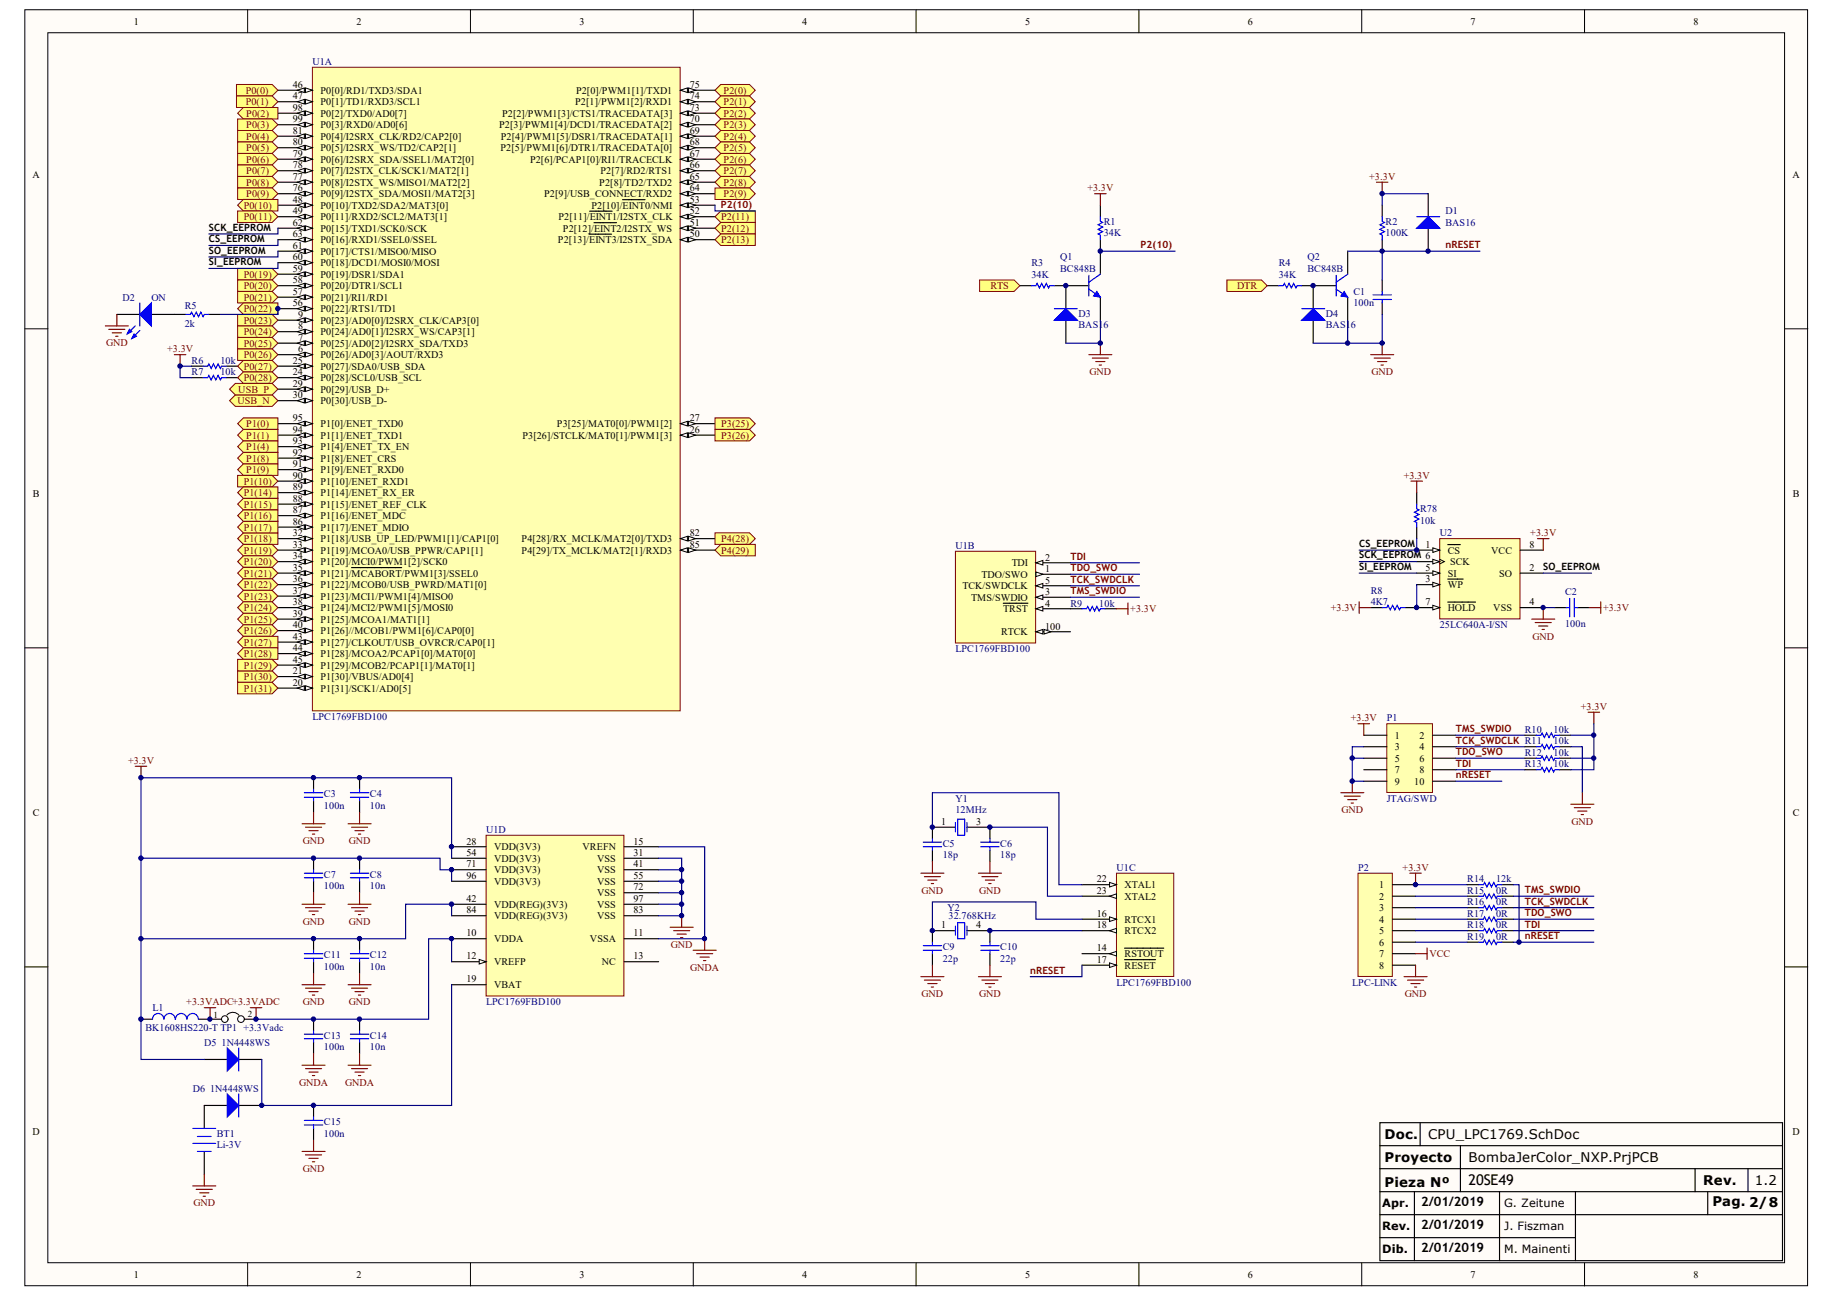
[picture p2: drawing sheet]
<svg xmlns="http://www.w3.org/2000/svg" width="297mm" height="210mm" viewBox="0 0 297 210" stroke-linecap="round" stroke-linejoin="round" font-family="sans-serif">
<defs><g id="words">
<text font-size="2.4" x="237.3" y="191.5">20SE49</text>
<g font-size="2.2">
<text x="223.7" y="184.1">Doc.</text>
<text x="230.8" y="184.1">CPU_LPC1769.SchDoc</text>
<text x="223.7" y="187.8">Proyecto</text>
<text x="223.7" y="191.7">Pieza Nº</text>
<text x="237.3" y="187.8">BombaJerColor_NXP.PrjPCB</text>
<text x="275.2" y="191.5">Rev.</text>
<text x="283.6" y="191.5">1.2</text>
<text x="276.7" y="194.9">Pag. 2/8</text>
</g>
<g font-size="2.1">
<text x="229.7" y="194.9">2/01/2019</text>
<text x="229.7" y="202.3">2/01/2019</text>
<text x="229.7" y="198.6">2/01/2019</text>
</g>
<g font-size="1.8">
<text x="223.4" y="195">Apr.</text>
<text x="243.1" y="195">G. Zeitune</text>
<text x="223.4" y="198.7">Rev.</text>
<text x="223.4" y="202.4">Dib.</text>
<text x="243.1" y="198.7">J. Fiszman</text>
<text x="243.1" y="202.4">M. Mainenti</text>
</g>
<g font-size="1.6">
<text x="21.6" y="4">1</text>
<text x="57.6" y="4">2</text>
<text x="93.6" y="4">3</text>
<text x="129.6" y="4">4</text>
<text x="165.7" y="4">5</text>
<text x="201.7" y="4">6</text>
<text x="237.7" y="4">7</text>
<text x="273.7" y="4">8</text>
<text x="47.3" y="14.2">46</text>
<text x="47.3" y="16.1">47</text>
<text x="47.3" y="17.9">98</text>
<text x="51.8" y="15.1">P0[0]/RD1/TXD3/SDA1</text>
<text x="51.8" y="17">P0[1]/TD1/RXD3/SCL1</text>
<text x="93" y="17">P2[1]/PWM1[2]/RXD1</text>
<text x="93.1" y="15.1">P2[0]/PWM1[1]/TXD1</text>
<text x="111.5" y="14.2">75</text>
<text x="111.5" y="16.1">74</text>
<text x="111.5" y="17.9">73</text>
<text x="47.3" y="19.8">99</text>
<text x="47.3" y="21.6">81</text>
<text x="47.3" y="23.5">80</text>
<text x="51.8" y="18.9">P0[2]/TXD0/AD0[7]</text>
<text x="51.8" y="20.7">P0[3]/RXD0/AD0[6]</text>
<text x="51.8" y="22.6">P0[4]/I2SRX_CLK/RD2/CAP2[0]</text>
<text x="80.7" y="20.7">P2[3]/PWM1[4]/DCD1/TRACEDATA[2]</text>
<text x="80.9" y="22.6">P2[4]/PWM1[5]/DSR1/TRACEDATA[1]</text>
<text x="81.1" y="18.9">P2[2]/PWM1[3]/CTS1/TRACEDATA[3]</text>
<text x="111.5" y="19.8">70</text>
<text x="111.5" y="21.6">69</text>
<text x="111.5" y="23.5">68</text>
<text x="5.3" y="28.8">A</text>
<text x="47.3" y="25.4">79</text>
<text x="47.3" y="27.2">78</text>
<text x="47.3" y="29.1">77</text>
<text x="51.8" y="24.4">P0[5]/I2SRX_WS/TD2/CAP2[1]</text>
<text x="51.8" y="26.3">P0[6]/I2SRX_SDA/SSEL1/MAT2[0]</text>
<text x="51.8" y="28.2">P0[7]/I2STX_CLK/SCK1/MAT2[1]</text>
<text x="80.9" y="24.4">P2[5]/PWM1[6]/DTR1/TRACEDATA[0]</text>
<text x="85.7" y="26.3">P2[6]/PCAP1[0]/RI1/TRACECLK</text>
<text x="97.1" y="28.2">P2[7]/RD2/RTS1</text>
<text x="111.5" y="25.4">67</text>
<text x="111.5" y="27.2">66</text>
<text x="111.5" y="29.1">65</text>
<text x="289.7" y="28.8">A</text>
<text x="47.3" y="30.9">76</text>
<text x="47.3" y="32.8">48</text>
<text x="47.3" y="34.7">49</text>
<text x="51.8" y="30">P0[8]/I2STX_WS/MISO1/MAT2[2]</text>
<text x="51.8" y="31.9">P0[9]/I2STX_SDA/MOSI1/MAT2[3]</text>
<text x="51.8" y="33.7">P0[10]/TXD2/SDA2/MAT3[0]</text>
<text x="51.8" y="35.6">P0[11]/RXD2/SCL2/MAT3[1]</text>
<text x="87.9" y="31.9">P2[9]/USB_CONNECT/RXD2</text>
<text x="90.3" y="35.6">P2[11]/EINT1/I2STX_CLK</text>
<text x="95.6" y="33.7">P2[10]/EINT0/NMI</text>
<text x="96.9" y="30">P2[8]/TD2/TXD2</text>
<text x="111.5" y="30.9">64</text>
<text x="111.5" y="32.8">53</text>
<text x="111.5" y="34.7">52</text>
<text x="33.8" y="41">SO_EEPROM</text>
<text x="33.8" y="37.3">SCK_EEPROM</text>
<text x="33.8" y="39.2">CS_EEPROM</text>
<text x="47.3" y="36.5">62</text>
<text x="47.3" y="38.4">63</text>
<text x="47.3" y="40.2">61</text>
<text x="51.8" y="37.4">P0[15]/TXD1/SCK0/SCK</text>
<text x="51.8" y="39.3">P0[16]/RXD1/SSEL0/SSEL</text>
<text x="51.8" y="41.2">P0[17]/CTS1/MISO0/MISO</text>
<text x="90.2" y="39.3">P2[13]/EINT3/I2STX_SDA</text>
<text x="91" y="37.4">P2[12]/EINT2/I2STX_WS</text>
<text x="111.5" y="36.5">51</text>
<text x="111.5" y="38.4">50</text>
<text x="33.8" y="42.9">SI_EEPROM</text>
<text x="47.3" y="42.1">60</text>
<text x="47.3" y="43.9">59</text>
<text x="47.3" y="45.8">58</text>
<text x="47.3" y="47.7">57</text>
<text x="51.8" y="43">P0[18]/DCD1/MOSI0/MOSI</text>
<text x="51.8" y="44.9">P0[19]/DSR1/SDA1</text>
<text x="51.8" y="46.7">P0[20]/DTR1/SCL1</text>
<text x="47.3" y="49.5">56</text>
<text x="48.2" y="51.4">9</text>
<text x="48.2" y="53.2">8</text>
<text x="51.8" y="48.6">P0[21]/RI1/RD1</text>
<text x="51.8" y="50.4">P0[22]/RTS1/TD1</text>
<text x="51.8" y="52.3">P0[23]/AD0[0]/I2SRX_CLK/CAP3[0]</text>
<text x="47.3" y="58.8">25</text>
<text x="48.2" y="55.1">7</text>
<text x="48.2" y="56.9">6</text>
<text x="51.8" y="54.2">P0[24]/AD0[1]/I2SRX_WS/CAP3[1]</text>
<text x="51.8" y="56">P0[25]/AD0[2]/I2SRX_SDA/TXD3</text>
<text x="51.8" y="57.9">P0[26]/AD0[3]/AOUT/RXD3</text>
<text x="51.8" y="59.7">P0[27]/SDA0/USB_SDA</text>
<text x="47.3" y="60.7">24</text>
<text x="47.3" y="62.5">29</text>
<text x="47.3" y="64.4">30</text>
<text x="51.8" y="61.6">P0[28]/SCL0/USB_SCL</text>
<text x="51.8" y="63.4">P0[29]/USB_D+</text>
<text x="51.8" y="65.3">P0[30]/USB_D-</text>
<text x="47.3" y="68.1">95</text>
<text x="47.3" y="70">94</text>
<text x="47.3" y="71.8">93</text>
<text x="51.8" y="69">P1[0]/ENET_TXD0</text>
<text x="51.8" y="70.9">P1[1]/ENET_TXD1</text>
<text x="84.4" y="70.9">P3[26]/STCLK/MAT0[1]/PWM1[3]</text>
<text x="90" y="69">P3[25]/MAT0[0]/PWM1[2]</text>
<text x="111.5" y="68.1">27</text>
<text x="111.5" y="70">26</text>
<text x="47.3" y="73.7">92</text>
<text x="47.3" y="75.5">91</text>
<text x="47.3" y="77.4">90</text>
<text x="51.8" y="72.7">P1[4]/ENET_TX_EN</text>
<text x="51.8" y="74.6">P1[8]/ENET_CRS</text>
<text x="51.8" y="76.5">P1[9]/ENET_RXD0</text>
<text x="5.3" y="80.4">B</text>
<text x="47.3" y="79.2">89</text>
<text x="47.3" y="81.1">88</text>
<text x="47.3" y="83">87</text>
<text x="51.8" y="78.3">P1[10]/ENET_RXD1</text>
<text x="51.8" y="80.2">P1[14]/ENET_RX_ER</text>
<text x="51.8" y="82">P1[15]/ENET_REF_CLK</text>
<text x="51.8" y="83.9">P1[16]/ENET_MDC</text>
<text x="289.8" y="80.4">B</text>
<text x="47.3" y="84.8">86</text>
<text x="47.3" y="86.7">32</text>
<text x="47.3" y="88.5">33</text>
<text x="51.8" y="85.7">P1[17]/ENET_MDIO</text>
<text x="51.8" y="87.6">P1[18]/USB_UP_LED/PWM1[1]/CAP1[0]</text>
<text x="51.8" y="89.5">P1[19]/MCOA0/USB_PPWR/CAP1[1]</text>
<text x="84.3" y="87.6">P4[28]/RX_MCLK/MAT2[0]/TXD3</text>
<text x="84.3" y="89.5">P4[29]/TX_MCLK/MAT2[1]/RXD3</text>
<text x="111.5" y="86.7">82</text>
<text x="111.5" y="88.5">85</text>
<text x="219.7" y="88.4">CS_EEPROM</text>
<text x="230.3" y="88.5">1</text>
<text x="234" y="89.5">CS</text>
<text x="241" y="89.5">VCC</text>
<text x="247.2" y="88.5">8</text>
<text x="47.3" y="90.4">34</text>
<text x="47.3" y="92.2">35</text>
<text x="47.3" y="94.1">36</text>
<text x="47.3" y="96">37</text>
<text x="51.8" y="91.3">P1[20]/MCI0/PWM1[2]/SCK0</text>
<text x="51.8" y="93.2">P1[21]/MCABORT/PWM1[3]/SSEL0</text>
<text x="51.8" y="95">P1[22]/MCOB0/USB_PWRD/MAT1[0]</text>
<text x="155.6" y="95.2">TCK/SWDCLK</text>
<text x="158.6" y="93.4">TDO/SWO</text>
<text x="163.5" y="91.5">TDI</text>
<text x="168.9" y="90.6">2</text>
<text x="168.9" y="92.4">1</text>
<text x="168.9" y="94.3">5</text>
<text x="219.7" y="90.2">SCK_EEPROM 6</text>
<text x="219.7" y="92.1">SI_EEPROM</text>
<text x="230.3" y="94.1">3</text>
<text x="230.3" y="92.2">5</text>
<text x="234" y="95">WP</text>
<text x="234" y="93.2">SI</text>
<text x="234.3" y="91.3">SCK</text>
<text x="242.3" y="93.2">SO</text>
<text x="247.2" y="92.2">2</text>
<text x="249.4" y="92.1">SO_EEPROM</text>
<text x="47.3" y="97.8">38</text>
<text x="47.3" y="99.7">39</text>
<text x="47.3" y="101.5">40</text>
<text x="51.8" y="96.9">P1[23]/MCI1/PWM1[4]/MISO0</text>
<text x="51.8" y="98.7">P1[24]/MCI2/PWM1[5]/MOSI0</text>
<text x="51.8" y="100.6">P1[25]/MCOA1/MAT1[1]</text>
<text x="157" y="97.1">TMS/SWDIO</text>
<text x="162.1" y="98.9">TRST</text>
<text x="168.9" y="96.1">3</text>
<text x="168.9" y="98">4</text>
<text x="168.9" y="101.7">100</text>
<text x="230.3" y="97.8">7</text>
<text x="234" y="98.7">HOLD</text>
<text x="241.3" y="98.7">VSS</text>
<text x="247.2" y="97.8">4</text>
<text x="47.3" y="103.4">43</text>
<text x="47.3" y="105.3">44</text>
<text x="47.3" y="107.1">45</text>
<text x="51.8" y="102.5">P1[26]//MCOB1/PWM1[6]/CAP0[0]</text>
<text x="51.8" y="104.3">P1[27]/CLKOUT/USB_OVRCR/CAP0[1]</text>
<text x="51.8" y="106.2">P1[28]/MCOA2/PCAP1[0]/MAT0[0]</text>
<text x="161.8" y="102.6">RTCK</text>
<text x="47.3" y="109">21</text>
<text x="47.3" y="110.8">20</text>
<text x="51.8" y="108">P1[29]/MCOB2/PCAP1[1]/MAT0[1]</text>
<text x="51.8" y="109.9">P1[30]/VBUS/AD0[4]</text>
<text x="51.8" y="111.8">P1[31]/SCK1/AD0[5]</text>
<text x="225.4" y="119.4">1</text>
<text x="229.4" y="119.4">2</text>
<text x="225.4" y="121.2">3</text>
<text x="225.4" y="123.1">5</text>
<text x="225.4" y="124.9">7</text>
<text x="229.4" y="121.2">4</text>
<text x="229.4" y="123.1">6</text>
<text x="229.4" y="124.9">8</text>
<text x="5.3" y="131.9">C</text>
<text x="225.4" y="126.8">9</text>
<text x="228.6" y="126.8">10</text>
<text x="289.8" y="131.9">C</text>
<text x="75.4" y="136.5">28</text>
<text x="79.9" y="137.4">VDD(3V3)</text>
<text x="94.2" y="137.4">VREFN</text>
<text x="102.4" y="136.5">15</text>
<text x="152.1" y="133.3">1</text>
<text x="157.8" y="133.3">3</text>
<text x="75.4" y="138.3">54</text>
<text x="75.4" y="140.2">71</text>
<text x="75.4" y="142">96</text>
<text x="79.9" y="139.2">VDD(3V3)</text>
<text x="79.9" y="141.1">VDD(3V3)</text>
<text x="79.9" y="143">VDD(3V3)</text>
<text x="96.5" y="139.2">VSS</text>
<text x="96.5" y="141.1">VSS</text>
<text x="96.5" y="143">VSS</text>
<text x="102.4" y="138.3">31</text>
<text x="102.4" y="140.2">41</text>
<text x="102.4" y="142">55</text>
<text x="102.4" y="143.9">72</text>
<text x="177.3" y="142.6">22</text>
<text x="181.7" y="143.5">XTAL1</text>
<text x="222.9" y="143.5">1</text>
<text x="75.4" y="145.8">42</text>
<text x="75.4" y="147.6">84</text>
<text x="79.9" y="146.7">VDD(REG)(3V3)</text>
<text x="79.9" y="148.5">VDD(REG)(3V3)</text>
<text x="96.5" y="144.8">VSS</text>
<text x="96.5" y="146.7">VSS</text>
<text x="96.5" y="148.5">VSS</text>
<text x="102.4" y="145.8">97</text>
<text x="102.4" y="147.6">83</text>
<text x="177.3" y="144.5">23</text>
<text x="177.3" y="148.2">16</text>
<text x="181.7" y="145.4">XTAL2</text>
<text x="181.7" y="149.1">RTCX1</text>
<text x="222.9" y="145.4">2</text>
<text x="222.9" y="147.2">3</text>
<text x="222.9" y="149.1">4</text>
<text x="75.4" y="151.3">10</text>
<text x="75.4" y="155">12</text>
<text x="79.9" y="152.3">VDDA</text>
<text x="79.9" y="156">VREFP</text>
<text x="95.3" y="152.3">VSSA</text>
<text x="97.3" y="156">NC</text>
<text x="102.4" y="151.3">11</text>
<text x="102.4" y="155">13</text>
<text x="152.1" y="150">1</text>
<text x="157.8" y="150">4</text>
<text x="177.3" y="153.7">14</text>
<text x="177.3" y="155.6">17</text>
<text x="177.3" y="150">18</text>
<text x="181.7" y="154.7">RSTOUT</text>
<text x="181.7" y="151">RTCX2</text>
<text x="222.9" y="151">5</text>
<text x="222.9" y="152.8">6</text>
<text x="222.9" y="154.7">7</text>
<text x="75.4" y="158.8">19</text>
<text x="79.9" y="159.7">VBAT</text>
<text x="181.7" y="156.5">RESET</text>
<text x="222.9" y="156.5">8</text>
<text x="5.3" y="183.5">D</text>
<text x="289.7" y="183.5">D</text>
<text x="21.6" y="206.5">1</text>
<text x="57.6" y="206.5">2</text>
<text x="93.6" y="206.5">3</text>
<text x="129.6" y="206.5">4</text>
<text x="165.7" y="206.5">5</text>
<text x="201.7" y="206.5">6</text>
<text x="237.7" y="206.5">7</text>
<text x="273.7" y="206.5">8</text>
</g>
<g font-size="1.6" fill="#000080">
<text x="50.5" y="10.5">U1A</text>
<text x="233.6" y="34.7">D1</text>
<text x="178.4" y="36.3">R1</text>
<text x="178.4" y="38.2">34K</text>
<text x="223.9" y="36.3">R2</text>
<text x="223.9" y="38.2">100K</text>
<text x="233.6" y="36.5">BAS16</text>
<text x="166.7" y="43">R3</text>
<text x="166.7" y="44.9">34K</text>
<text x="171.3" y="42.1">Q1</text>
<text x="171.3" y="43.9">BC848B</text>
<text x="206.6" y="43">R4</text>
<text x="206.6" y="44.9">34K</text>
<text x="211.3" y="42.1">Q2</text>
<text x="211.3" y="43.9">BC848B</text>
<text x="218.7" y="47.7">C1</text>
<text x="19.8" y="48.6">D2</text>
<text x="24.5" y="48.6">ON</text>
<text x="29.9" y="49.9">R5</text>
<text x="29.9" y="52.9">2k</text>
<text x="174.3" y="51.2">D3</text>
<text x="174.3" y="53">BAS16</text>
<text x="214.3" y="51.2">D4</text>
<text x="214.3" y="53">BAS16</text>
<text x="218.7" y="49.5">100n</text>
<text x="31" y="58.8">R6</text>
<text x="35.6" y="58.8">10k</text>
<text x="31" y="60.7">R7</text>
<text x="35.6" y="60.7">10k</text>
<text x="229.5" y="82.8">R78</text>
<text x="154.4" y="88.7">U1B</text>
<text x="229.5" y="84.6">10k</text>
<text x="232.7" y="86.7">U2</text>
<text x="221.5" y="96">R8</text>
<text x="173" y="98">R9</text>
<text x="177.6" y="98">10k</text>
<text x="221.5" y="97.8">4K7</text>
<text x="232.7" y="101.5">25LC640A-I/SN</text>
<text x="252.9" y="96.1">C2</text>
<text x="252.9" y="101.3">100n</text>
<text x="154.4" y="105.4">LPC1769FBD100</text>
<text x="50.5" y="116.4">LPC1769FBD100</text>
<text x="224.1" y="116.6">P1</text>
<text x="246.4" y="118.4">R10</text>
<text x="251.1" y="118.4">10k</text>
<text x="246.4" y="124">R13</text>
<text x="246.4" y="122.2">R12</text>
<text x="251.1" y="124">10k</text>
<text x="251.1" y="122.2">10k</text>
<text x="251.1" y="120.3">10k</text>
<text x="52.3" y="128.8">C3</text>
<text x="52.3" y="130.7">100n</text>
<text x="59.8" y="128.8">C4</text>
<text x="59.8" y="130.7">10n</text>
<text x="154.4" y="129.6">Y1</text>
<text x="154.4" y="131.4">12MHz</text>
<text x="224.1" y="129.6">JTAG/SWD</text>
<text x="78.6" y="134.6">U1D</text>
<text x="152.4" y="136.8">C5</text>
<text x="161.7" y="136.8">C6</text>
<text x="52.3" y="141.8">C7</text>
<text x="52.3" y="143.7">100n</text>
<text x="59.8" y="141.8">C8</text>
<text x="59.8" y="143.7">10n</text>
<text x="152.4" y="138.7">18p</text>
<text x="161.7" y="138.7">18p</text>
<text x="180.4" y="140.7">U1C</text>
<text x="219.5" y="140.7">P2</text>
<text x="237.1" y="142.6">R14</text>
<text x="241.8" y="142.6">12k</text>
<text x="153.1" y="147.2">Y2</text>
<text x="153.3" y="148.5">32.768KHz</text>
<text x="237.1" y="144.5">R15</text>
<text x="237.1" y="146.3">R16</text>
<text x="237.1" y="148.2">R17</text>
<text x="241.8" y="144.5">0R</text>
<text x="241.8" y="146.3">0R</text>
<text x="241.8" y="148.2">0R</text>
<text x="52.3" y="154.9">C11</text>
<text x="59.8" y="154.9">C12</text>
<text x="152.4" y="153.6">C9</text>
<text x="152.4" y="155.4">22p</text>
<text x="161.7" y="153.6">C10</text>
<text x="161.7" y="155.4">22p</text>
<text x="237.1" y="150">R18</text>
<text x="237.1" y="151.9">R19</text>
<text x="241.8" y="150">0R</text>
<text x="241.8" y="151.9">0R</text>
<text x="52.3" y="156.7">100n</text>
<text x="59.8" y="156.7">10n</text>
<text x="180.4" y="159.3">LPC1769FBD100</text>
<text x="218.5" y="159.3">LPC-LINK</text>
<text x="23.5" y="166.6">BK1608HS220-T TP1 +3.3Vadc</text>
<text x="24.6" y="163.4">L1</text>
<text x="52.3" y="167.9">C13</text>
<text x="59.8" y="167.9">C14</text>
<text x="78.6" y="162.5">LPC1769FBD100</text>
<text x="33" y="169">D5</text>
<text x="35.8" y="169">1N4448WS</text>
<text x="52.3" y="169.7">100n</text>
<text x="59.8" y="169.7">10n</text>
<text x="31.2" y="176.4">D6</text>
<text x="33.9" y="176.4">1N4448WS</text>
<text x="35.1" y="183.7">BT1</text>
<text x="35.1" y="185.5">Li-3V</text>
<text x="52.3" y="181.8">C15</text>
<text x="52.3" y="183.7">100n</text>
</g>
<g font-size="1.6" fill="#800000">
<text x="39.7" y="15.1">P0(0)</text>
<text x="39.7" y="17">P0(1)</text>
<text x="116.9" y="15.1">P2(0)</text>
<text x="116.9" y="17">P2(1)</text>
<text x="39.8" y="18.9">P0(2)</text>
<text x="39.8" y="20.7">P0(3)</text>
<text x="39.8" y="22.6">P0(4)</text>
<text x="116.9" y="18.9">P2(2)</text>
<text x="116.9" y="20.7">P2(3)</text>
<text x="116.9" y="22.6">P2(4)</text>
<text x="39.8" y="24.4">P0(5)</text>
<text x="39.8" y="26.3">P0(6)</text>
<text x="39.8" y="28.2">P0(7)</text>
<text x="116.9" y="24.4">P2(5)</text>
<text x="116.9" y="26.3">P2(6)</text>
<text x="116.9" y="28.2">P2(7)</text>
<text x="221.3" y="29.1">+3.3V</text>
<text x="39.4" y="33.7">P0(10)</text>
<text x="39.4" y="35.6">P0(11)</text>
<text x="39.8" y="30">P0(8)</text>
<text x="39.8" y="31.9">P0(9)</text>
<text x="116.5" y="33.6">P2(10)</text>
<text x="116.5" y="35.6">P2(11)</text>
<text x="116.9" y="30">P2(8)</text>
<text x="116.9" y="31.9">P2(9)</text>
<text x="175.7" y="30.9">+3.3V</text>
<text x="116.5" y="37.4">P2(12)</text>
<text x="116.5" y="39.3">P2(13)</text>
<text x="184.3" y="40.1">P2(10)</text>
<text x="233.6" y="40.1">nRESET</text>
<text x="39.4" y="44.9">P0(19)</text>
<text x="39.4" y="46.7">P0(20)</text>
<text x="160.1" y="46.7">RTS</text>
<text x="199.9" y="46.7">DTR</text>
<text x="39.4" y="48.6">P0(21)</text>
<text x="39.4" y="50.4">P0(22)</text>
<text x="39.4" y="52.3">P0(23)</text>
<text x="17.1" y="56">GND</text>
<text x="27" y="56.9">+3.3V</text>
<text x="39.4" y="54.2">P0(24)</text>
<text x="39.4" y="56">P0(25)</text>
<text x="39.4" y="57.9">P0(26)</text>
<text x="39.4" y="59.7">P0(27)</text>
<text x="38.4" y="65.3">USB_N</text>
<text x="38.5" y="63.4">USB_P</text>
<text x="39.4" y="61.6">P0(28)</text>
<text x="176.1" y="60.6">GND</text>
<text x="221.6" y="60.6">GND</text>
<text x="39.8" y="69">P1(0)</text>
<text x="39.8" y="70.9">P1(1)</text>
<text x="116.5" y="69">P3(25)</text>
<text x="116.5" y="70.9">P3(26)</text>
<text x="39.8" y="72.7">P1(4)</text>
<text x="39.8" y="74.6">P1(8)</text>
<text x="39.8" y="76.5">P1(9)</text>
<text x="226.9" y="77.4">+3.3V</text>
<text x="39.4" y="78.3">P1(10)</text>
<text x="39.4" y="80.2">P1(14)</text>
<text x="39.4" y="82">P1(15)</text>
<text x="39.4" y="83.9">P1(16)</text>
<text x="39.4" y="87.6">P1(18)</text>
<text x="39.4" y="89.5">P1(19)</text>
<text x="39.4" y="85.7">P1(17)</text>
<text x="116.5" y="87.6">P4(28)</text>
<text x="116.5" y="89.5">P4(29)</text>
<text x="247.3" y="86.7">+3.3V</text>
<text x="39.4" y="91.3">P1(20)</text>
<text x="39.4" y="93.2">P1(21)</text>
<text x="39.4" y="95">P1(22)</text>
<text x="173" y="94.1">TCK_SWDCLK</text>
<text x="173" y="92.3">TDO_SWO</text>
<text x="173" y="90.4">TDI</text>
<text x="39.4" y="96.9">P1(23)</text>
<text x="39.4" y="98.7">P1(24)</text>
<text x="39.4" y="100.6">P1(25)</text>
<text x="173" y="96">TMS_SWDIO</text>
<text x="182.7" y="98.9">+3.3V</text>
<text x="215.1" y="98.7">+3.3V</text>
<text x="259.1" y="98.7">+3.3V</text>
<text x="39.4" y="102.5">P1(26)</text>
<text x="39.4" y="104.3">P1(27)</text>
<text x="39.4" y="106.2">P1(28)</text>
<text x="247.7" y="103.4">GND</text>
<text x="39.4" y="109.9">P1(30)</text>
<text x="39.4" y="111.8">P1(31)</text>
<text x="39.4" y="108">P1(29)</text>
<text x="218.3" y="116.6">+3.3V</text>
<text x="235.3" y="118.3">TMS_SWDIO</text>
<text x="255.5" y="114.7">+3.3V</text>
<text x="20.7" y="123.5">+3.3V</text>
<text x="235.3" y="120.2">TCK_SWDCLK R11</text>
<text x="235.3" y="122">TDO_SWO</text>
<text x="235.3" y="123.9">TDI</text>
<text x="235.3" y="125.7">nRESET</text>
<text x="216.8" y="131.4">GND</text>
<text x="48.9" y="136.4">GND</text>
<text x="56.4" y="136.4">GND</text>
<text x="254" y="133.3">GND</text>
<text x="226.7" y="140.7">+3.3V</text>
<text x="48.9" y="149.4">GND</text>
<text x="56.4" y="149.4">GND</text>
<text x="148.9" y="144.4">GND</text>
<text x="158.2" y="144.4">GND</text>
<text x="246.4" y="144.3">TMS_SWDIO</text>
<text x="246.4" y="146.2">TCK_SWDCLK</text>
<text x="246.4" y="148">TDO_SWO</text>
<text x="246.4" y="149.9">TDI</text>
<text x="108.4" y="153.1">GND</text>
<text x="231" y="154.7">VCC</text>
<text x="246.4" y="151.7">nRESET</text>
<text x="111.5" y="156.9">GNDA</text>
<text x="148.9" y="161.1">GND</text>
<text x="158.2" y="161.1">GND</text>
<text x="166.5" y="157.3">nRESET</text>
<text x="227" y="161.1">GND</text>
<text x="30.1" y="162.5">+3.3VADC+3.3VADC</text>
<text x="48.9" y="162.4">GND</text>
<text x="56.4" y="162.4">GND</text>
<text x="48.3" y="175.4">GNDA</text>
<text x="55.8" y="175.4">GNDA</text>
<text x="48.9" y="189.4">GND</text>
<text x="31.3" y="194.9">GND</text>
</g>
<g font-size="1.5">
<text x="34.5" y="164.5">1</text>
<text x="40.1" y="164.3">2</text>
</g>
</g></defs>
<g fill="#fffcf8" stroke="#000" stroke-width=".16">
<path d="M4 1.6h288.1v206.2h-288.1z"/>
<path d="M7.7 5.3h280.7v198.7h-280.7z"/>
</g>
<g fill="none" stroke="#000" stroke-width=".16">
<path d="M40 1.6v3.7M76 1.6v3.7M112 1.6v3.7M148 1.6v3.7M184.1 1.6v3.7M220.1 1.6v3.7M256.1 1.6v3.7M4 53.1h3.7M288.4 53.1h3.8M4 104.7h3.7M288.4 104.7h3.8M4 156.2h3.7"/>
<path d="M288.4 156.2h3.8M40 204.1v3.7M76 204.1v3.7M112 204.1v3.7M148 204.1v3.7M184.1 204.1v3.7M220.1 204.1v3.7M256.1 204.1v3.7"/>
</g>
<g fill="none" stroke="#000" stroke-width=".19">
<path d="M18.9 50.8h3.7M24.5 50.8h5.5M33.8 50.8h1.8M223 181.4h65.1v22.3h-65.1zM223 188.8h65.1M223 192.6h65.1M223 200h31.6M223 196.3h65.1M223 185.1h65.1M228.6 192.6v11.1M229.5 181.4v3.7M236 185.1v7.5"/>
<path d="M242.3 192.6v11.1M254.6 192.6v11.1M273.9 188.8v3.8M276 192.6v3.7M282.5 188.8v3.8"/>
</g>
<g fill="#00f" stroke="#00f" stroke-width=".19">
<path d="M22.6 50.8l1.9-1.8v3.7z"/>
<path d="M20.9 53.2l.4 .4-.7 .4z"/>
<path d="M21.7 54l.3 .3-.7 .4z"/>
</g>
<path d="M21.9 52.7l-1.3 1.3M22.6 53.4l-1.3 1.3M22.6 49v3.7M30 50.8h.8l.2-.4 .3 .8 .4-.8 .4 .8 .4-.8 .3 .8 .2-.4h.8" fill="none" stroke="#00f" stroke-width=".19"/>
<path d="M17 52.7h3.7M17.6 53.2h2.6M18.1 53.8h1.5M18.7 54.3h.4M18.9 50.8v1.9" fill="none" stroke="#800000" stroke-width=".19"/>
<path d="M50.5 10.9h59.4v104h-59.4z" fill="#ffffb0" stroke="#800000" stroke-width=".16"/>
<path d="M44.9 14.6h5.6" fill="none" stroke="#000" stroke-width=".19"/>
<g fill="#fffcf8" stroke="#000" stroke-width=".16">
<path d="M49.4 14.2l1.1 .4-1.1 .4z"/>
<path d="M48.1 14.6l1.1-.4v.8z"/>
</g>
<path d="M44.9 16.4h5.6" fill="none" stroke="#000" stroke-width=".19"/>
<g fill="#fffcf8" stroke="#000" stroke-width=".16">
<path d="M49.4 16.1l1.1 .3-1.1 .4z"/>
<path d="M48.1 16.4l1.1-.3v.7z"/>
</g>
<path d="M44.9 18.3h5.6" fill="none" stroke="#000" stroke-width=".19"/>
<g fill="#fffcf8" stroke="#000" stroke-width=".16">
<path d="M49.4 17.9l1.1 .4-1.1 .4z"/>
<path d="M48.1 18.3l1.1-.4v.8z"/>
</g>
<path d="M44.9 20.2h5.6" fill="none" stroke="#000" stroke-width=".19"/>
<g fill="#fffcf8" stroke="#000" stroke-width=".16">
<path d="M49.4 19.8l1.1 .4-1.1 .3z"/>
<path d="M48.1 20.2l1.1-.4v.7z"/>
</g>
<path d="M44.9 22h5.6" fill="none" stroke="#000" stroke-width=".19"/>
<g fill="#fffcf8" stroke="#000" stroke-width=".16">
<path d="M49.4 21.6l1.1 .4-1.1 .4z"/>
<path d="M48.1 22l1.1-.4v.8z"/>
</g>
<path d="M44.9 23.9h5.6" fill="none" stroke="#000" stroke-width=".19"/>
<g fill="#fffcf8" stroke="#000" stroke-width=".16">
<path d="M49.4 23.5l1.1 .4-1.1 .3z"/>
<path d="M48.1 23.9l1.1-.4v.7z"/>
</g>
<path d="M44.9 25.7h5.6" fill="none" stroke="#000" stroke-width=".19"/>
<g fill="#fffcf8" stroke="#000" stroke-width=".16">
<path d="M49.4 25.4l1.1 .3-1.1 .4z"/>
<path d="M48.1 25.7l1.1-.3v.7z"/>
</g>
<path d="M44.9 27.6h5.6" fill="none" stroke="#000" stroke-width=".19"/>
<g fill="#fffcf8" stroke="#000" stroke-width=".16">
<path d="M49.4 27.2l1.1 .4-1.1 .4z"/>
<path d="M48.1 27.6l1.1-.4v.8z"/>
</g>
<path d="M44.9 29.4h5.6" fill="none" stroke="#000" stroke-width=".19"/>
<g fill="#fffcf8" stroke="#000" stroke-width=".16">
<path d="M49.4 29.1l1.1 .3-1.1 .4z"/>
<path d="M48.1 29.4l1.1-.3v.7z"/>
</g>
<path d="M44.9 31.3h5.6" fill="none" stroke="#000" stroke-width=".19"/>
<g fill="#fffcf8" stroke="#000" stroke-width=".16">
<path d="M49.4 30.9l1.1 .4-1.1 .4z"/>
<path d="M48.1 31.3l1.1-.4v.8z"/>
</g>
<path d="M44.9 33.2h5.6" fill="none" stroke="#000" stroke-width=".19"/>
<g fill="#fffcf8" stroke="#000" stroke-width=".16">
<path d="M49.4 32.8l1.1 .4-1.1 .3z"/>
<path d="M48.1 33.2l1.1-.4v.7z"/>
</g>
<path d="M44.9 35h5.6" fill="none" stroke="#000" stroke-width=".19"/>
<g fill="#fffcf8" stroke="#000" stroke-width=".16">
<path d="M49.4 34.6l1.1 .4-1.1 .4z"/>
<path d="M48.1 35l1.1-.4v.8z"/>
</g>
<path d="M44.9 36.9h5.6" fill="none" stroke="#000" stroke-width=".19"/>
<g fill="#fffcf8" stroke="#000" stroke-width=".16">
<path d="M49.4 36.5l1.1 .4-1.1 .3z"/>
<path d="M48.1 36.9l1.1-.4v.7z"/>
</g>
<path d="M44.9 38.7h5.6" fill="none" stroke="#000" stroke-width=".19"/>
<g fill="#fffcf8" stroke="#000" stroke-width=".16">
<path d="M49.4 38.4l1.1 .3-1.1 .4z"/>
<path d="M48.1 38.7l1.1-.3v.7z"/>
</g>
<path d="M44.9 40.6h5.6" fill="none" stroke="#000" stroke-width=".19"/>
<g fill="#fffcf8" stroke="#000" stroke-width=".16">
<path d="M49.4 40.2l1.1 .4-1.1 .4z"/>
<path d="M48.1 40.6l1.1-.4v.8z"/>
</g>
<path d="M44.9 42.4h5.6" fill="none" stroke="#000" stroke-width=".19"/>
<g fill="#fffcf8" stroke="#000" stroke-width=".16">
<path d="M49.4 42.1l1.1 .3-1.1 .4z"/>
<path d="M48.1 42.4l1.1-.3v.7z"/>
</g>
<path d="M44.9 44.3h5.6" fill="none" stroke="#000" stroke-width=".19"/>
<g fill="#fffcf8" stroke="#000" stroke-width=".16">
<path d="M49.4 43.9l1.1 .4-1.1 .4z"/>
<path d="M48.1 44.3l1.1-.4v.8z"/>
</g>
<path d="M44.9 46.2h5.6" fill="none" stroke="#000" stroke-width=".19"/>
<g fill="#fffcf8" stroke="#000" stroke-width=".16">
<path d="M49.4 45.8l1.1 .4-1.1 .3z"/>
<path d="M48.1 46.2l1.1-.4v.7z"/>
</g>
<path d="M44.9 48h5.6" fill="none" stroke="#000" stroke-width=".19"/>
<g fill="#fffcf8" stroke="#000" stroke-width=".16">
<path d="M49.4 47.6l1.1 .4-1.1 .4z"/>
<path d="M48.1 48l1.1-.4v.8z"/>
</g>
<path d="M44.9 49.9h5.6" fill="none" stroke="#000" stroke-width=".19"/>
<g fill="#fffcf8" stroke="#000" stroke-width=".16">
<path d="M49.4 49.5l1.1 .4-1.1 .4z"/>
<path d="M48.1 49.9l1.1-.4v.8z"/>
</g>
<path d="M44.9 51.7h5.6" fill="none" stroke="#000" stroke-width=".19"/>
<g fill="#fffcf8" stroke="#000" stroke-width=".16">
<path d="M49.4 51.4l1.1 .3-1.1 .4z"/>
<path d="M48.1 51.7l1.1-.3v.7z"/>
</g>
<path d="M44.9 53.6h5.6" fill="none" stroke="#000" stroke-width=".19"/>
<g fill="#fffcf8" stroke="#000" stroke-width=".16">
<path d="M49.4 53.2l1.1 .4-1.1 .4z"/>
<path d="M48.1 53.6l1.1-.4v.8z"/>
</g>
<path d="M44.9 55.5h5.6" fill="none" stroke="#000" stroke-width=".19"/>
<g fill="#fffcf8" stroke="#000" stroke-width=".16">
<path d="M49.4 55.1l1.1 .4-1.1 .3z"/>
<path d="M48.1 55.5l1.1-.4v.7z"/>
</g>
<path d="M44.9 57.3h5.6" fill="none" stroke="#000" stroke-width=".19"/>
<g fill="#fffcf8" stroke="#000" stroke-width=".16">
<path d="M49.4 56.9l1.1 .4-1.1 .4z"/>
<path d="M48.1 57.3l1.1-.4v.8z"/>
</g>
<path d="M44.9 59.2h5.6" fill="none" stroke="#000" stroke-width=".19"/>
<g fill="#fffcf8" stroke="#000" stroke-width=".16">
<path d="M49.4 58.8l1.1 .4-1.1 .3z"/>
<path d="M48.1 59.2l1.1-.4v.7z"/>
</g>
<path d="M44.9 61h5.6" fill="none" stroke="#000" stroke-width=".19"/>
<g fill="#fffcf8" stroke="#000" stroke-width=".16">
<path d="M49.4 60.7l1.1 .3-1.1 .4z"/>
<path d="M48.1 61l1.1-.3v.7z"/>
</g>
<path d="M44.9 62.9h5.6" fill="none" stroke="#000" stroke-width=".19"/>
<g fill="#fffcf8" stroke="#000" stroke-width=".16">
<path d="M49.4 62.5l1.1 .4-1.1 .4z"/>
<path d="M48.1 62.9l1.1-.4v.8z"/>
</g>
<path d="M44.9 64.7h5.6" fill="none" stroke="#000" stroke-width=".19"/>
<g fill="#fffcf8" stroke="#000" stroke-width=".16">
<path d="M49.4 64.4l1.1 .3-1.1 .4z"/>
<path d="M48.1 64.7l1.1-.3v.7z"/>
</g>
<path d="M44.9 68.5h5.6" fill="none" stroke="#000" stroke-width=".19"/>
<g fill="#fffcf8" stroke="#000" stroke-width=".16">
<path d="M49.4 68.1l1.1 .4-1.1 .3z"/>
<path d="M48.1 68.5l1.1-.4v.7z"/>
</g>
<path d="M44.9 70.3h5.6" fill="none" stroke="#000" stroke-width=".19"/>
<g fill="#fffcf8" stroke="#000" stroke-width=".16">
<path d="M49.4 69.9l1.1 .4-1.1 .4z"/>
<path d="M48.1 70.3l1.1-.4v.8z"/>
</g>
<path d="M44.9 72.2h5.6" fill="none" stroke="#000" stroke-width=".19"/>
<g fill="#fffcf8" stroke="#000" stroke-width=".16">
<path d="M49.4 71.8l1.1 .4-1.1 .3z"/>
<path d="M48.1 72.2l1.1-.4v.7z"/>
</g>
<path d="M44.9 74h5.6" fill="none" stroke="#000" stroke-width=".19"/>
<g fill="#fffcf8" stroke="#000" stroke-width=".16">
<path d="M49.4 73.7l1.1 .3-1.1 .4z"/>
<path d="M48.1 74l1.1-.3v.7z"/>
</g>
<path d="M44.9 75.9h5.6" fill="none" stroke="#000" stroke-width=".19"/>
<g fill="#fffcf8" stroke="#000" stroke-width=".16">
<path d="M49.4 75.5l1.1 .4-1.1 .4z"/>
<path d="M48.1 75.9l1.1-.4v.8z"/>
</g>
<path d="M44.9 77.7h5.6" fill="none" stroke="#000" stroke-width=".19"/>
<g fill="#fffcf8" stroke="#000" stroke-width=".16">
<path d="M49.4 77.4l1.1 .3-1.1 .4z"/>
<path d="M48.1 77.7l1.1-.3v.7z"/>
</g>
<path d="M44.9 79.6h5.6" fill="none" stroke="#000" stroke-width=".19"/>
<g fill="#fffcf8" stroke="#000" stroke-width=".16">
<path d="M49.4 79.2l1.1 .4-1.1 .4z"/>
<path d="M48.1 79.6l1.1-.4v.8z"/>
</g>
<path d="M44.9 81.5h5.6" fill="none" stroke="#000" stroke-width=".19"/>
<g fill="#fffcf8" stroke="#000" stroke-width=".16">
<path d="M49.4 81.1l1.1 .4-1.1 .3z"/>
<path d="M48.1 81.5l1.1-.4v.7z"/>
</g>
<path d="M44.9 83.3h5.6" fill="none" stroke="#000" stroke-width=".19"/>
<g fill="#fffcf8" stroke="#000" stroke-width=".16">
<path d="M49.4 82.9l1.1 .4-1.1 .4z"/>
<path d="M48.1 83.3l1.1-.4v.8z"/>
</g>
<path d="M44.9 85.2h5.6" fill="none" stroke="#000" stroke-width=".19"/>
<g fill="#fffcf8" stroke="#000" stroke-width=".16">
<path d="M49.4 84.8l1.1 .4-1.1 .3z"/>
<path d="M48.1 85.2l1.1-.4v.7z"/>
</g>
<path d="M44.9 87h5.6" fill="none" stroke="#000" stroke-width=".19"/>
<g fill="#fffcf8" stroke="#000" stroke-width=".16">
<path d="M49.4 86.7l1.1 .3-1.1 .4z"/>
<path d="M48.1 87l1.1-.3v.7z"/>
</g>
<path d="M44.9 88.9h5.6" fill="none" stroke="#000" stroke-width=".19"/>
<g fill="#fffcf8" stroke="#000" stroke-width=".16">
<path d="M49.4 88.5l1.1 .4-1.1 .4z"/>
<path d="M48.1 88.9l1.1-.4v.8z"/>
</g>
<path d="M44.9 90.8h5.6" fill="none" stroke="#000" stroke-width=".19"/>
<g fill="#fffcf8" stroke="#000" stroke-width=".16">
<path d="M49.4 90.4l1.1 .4-1.1 .3z"/>
<path d="M48.1 90.8l1.1-.4v.7z"/>
</g>
<path d="M44.9 92.6h5.6" fill="none" stroke="#000" stroke-width=".19"/>
<g fill="#fffcf8" stroke="#000" stroke-width=".16">
<path d="M49.4 92.2l1.1 .4-1.1 .4z"/>
<path d="M48.1 92.6l1.1-.4v.8z"/>
</g>
<path d="M44.9 94.5h5.6M56.8 91.7h8.1" fill="none" stroke="#000" stroke-width=".19"/>
<g fill="#fffcf8" stroke="#000" stroke-width=".16">
<path d="M49.4 94.1l1.1 .4-1.1 .3z"/>
<path d="M48.1 94.5l1.1-.4v.7z"/>
</g>
<path d="M44.9 96.3h5.6" fill="none" stroke="#000" stroke-width=".19"/>
<g fill="#fffcf8" stroke="#000" stroke-width=".16">
<path d="M49.4 96l1.1 .3-1.1 .4z"/>
<path d="M48.1 96.3l1.1-.3v.7z"/>
</g>
<path d="M44.9 98.2h5.6" fill="none" stroke="#000" stroke-width=".19"/>
<g fill="#fffcf8" stroke="#000" stroke-width=".16">
<path d="M49.4 97.8l1.1 .4-1.1 .4z"/>
<path d="M48.1 98.2l1.1-.4v.8z"/>
</g>
<path d="M44.9 100h5.6" fill="none" stroke="#000" stroke-width=".19"/>
<g fill="#fffcf8" stroke="#000" stroke-width=".16">
<path d="M49.4 99.7l1.1 .3-1.1 .4z"/>
<path d="M48.1 100l1.1-.3v.7z"/>
</g>
<path d="M44.9 101.9h5.6" fill="none" stroke="#000" stroke-width=".19"/>
<g fill="#fffcf8" stroke="#000" stroke-width=".16">
<path d="M49.4 101.5l1.1 .4-1.1 .4z"/>
<path d="M48.1 101.9l1.1-.4v.8z"/>
</g>
<path d="M44.9 103.8h5.6" fill="none" stroke="#000" stroke-width=".19"/>
<g fill="#fffcf8" stroke="#000" stroke-width=".16">
<path d="M49.4 103.4l1.1 .4-1.1 .3z"/>
<path d="M48.1 103.8l1.1-.4v.7z"/>
</g>
<path d="M44.9 105.6h5.6" fill="none" stroke="#000" stroke-width=".19"/>
<g fill="#fffcf8" stroke="#000" stroke-width=".16">
<path d="M49.4 105.2l1.1 .4-1.1 .4z"/>
<path d="M48.1 105.6l1.1-.4v.8z"/>
</g>
<path d="M44.9 107.5h5.6" fill="none" stroke="#000" stroke-width=".19"/>
<g fill="#fffcf8" stroke="#000" stroke-width=".16">
<path d="M49.4 107.1l1.1 .4-1.1 .3z"/>
<path d="M48.1 107.5l1.1-.4v.7z"/>
</g>
<path d="M44.9 109.3h5.6" fill="none" stroke="#000" stroke-width=".19"/>
<g fill="#fffcf8" stroke="#000" stroke-width=".16">
<path d="M49.4 109l1.1 .3-1.1 .4z"/>
<path d="M48.1 109.3l1.1-.3v.7z"/>
</g>
<path d="M44.9 111.2h5.6" fill="none" stroke="#000" stroke-width=".19"/>
<g fill="#fffcf8" stroke="#000" stroke-width=".16">
<path d="M49.4 110.8l1.1 .4-1.1 .4z"/>
<path d="M48.1 111.2l1.1-.4v.8z"/>
</g>
<path d="M110 14.6h5.6" fill="none" stroke="#000" stroke-width=".19"/>
<g fill="#fffcf8" stroke="#000" stroke-width=".16">
<path d="M110 14.6l1.1-.4v.8z"/>
<path d="M111.3 14.2l1.1 .4-1.1 .4z"/>
</g>
<path d="M110 16.4h5.6" fill="none" stroke="#000" stroke-width=".19"/>
<g fill="#fffcf8" stroke="#000" stroke-width=".16">
<path d="M110 16.4l1.1-.3v.7z"/>
<path d="M111.3 16.1l1.1 .3-1.1 .4z"/>
</g>
<path d="M110 18.3h5.6" fill="none" stroke="#000" stroke-width=".19"/>
<g fill="#fffcf8" stroke="#000" stroke-width=".16">
<path d="M110 18.3l1.1-.4v.8z"/>
<path d="M111.3 17.9l1.1 .4-1.1 .4z"/>
</g>
<path d="M110 20.2h5.6" fill="none" stroke="#000" stroke-width=".19"/>
<g fill="#fffcf8" stroke="#000" stroke-width=".16">
<path d="M110 20.2l1.1-.4v.7z"/>
<path d="M111.3 19.8l1.1 .4-1.1 .3z"/>
</g>
<path d="M110 22h5.6" fill="none" stroke="#000" stroke-width=".19"/>
<g fill="#fffcf8" stroke="#000" stroke-width=".16">
<path d="M110 22l1.1-.4v.8z"/>
<path d="M111.3 21.6l1.1 .4-1.1 .4z"/>
</g>
<path d="M110 23.9h5.6" fill="none" stroke="#000" stroke-width=".19"/>
<g fill="#fffcf8" stroke="#000" stroke-width=".16">
<path d="M110 23.9l1.1-.4v.7z"/>
<path d="M111.3 23.5l1.1 .4-1.1 .3z"/>
</g>
<path d="M110 25.7h5.6" fill="none" stroke="#000" stroke-width=".19"/>
<g fill="#fffcf8" stroke="#000" stroke-width=".16">
<path d="M110 25.7l1.1-.3v.7z"/>
<path d="M111.3 25.4l1.1 .3-1.1 .4z"/>
</g>
<path d="M110 27.6h5.6" fill="none" stroke="#000" stroke-width=".19"/>
<g fill="#fffcf8" stroke="#000" stroke-width=".16">
<path d="M110 27.6l1.1-.4v.8z"/>
<path d="M111.3 27.2l1.1 .4-1.1 .4z"/>
</g>
<path d="M110 29.4h5.6" fill="none" stroke="#000" stroke-width=".19"/>
<g fill="#fffcf8" stroke="#000" stroke-width=".16">
<path d="M110 29.4l1.1-.3v.7z"/>
<path d="M111.3 29.1l1.1 .3-1.1 .4z"/>
</g>
<path d="M110 31.3h5.6" fill="none" stroke="#000" stroke-width=".19"/>
<g fill="#fffcf8" stroke="#000" stroke-width=".16">
<path d="M110 31.3l1.1-.4v.8z"/>
<path d="M111.3 30.9l1.1 .4-1.1 .4z"/>
</g>
<path d="M110 33.2h5.6" fill="none" stroke="#000" stroke-width=".19"/>
<g fill="#fffcf8" stroke="#000" stroke-width=".16">
<path d="M110 33.2l1.1-.4v.7z"/>
<path d="M111.3 32.8l1.1 .4-1.1 .3z"/>
</g>
<path d="M100.6 32.3h3.7M110 35h5.6" fill="none" stroke="#000" stroke-width=".19"/>
<g fill="#fffcf8" stroke="#000" stroke-width=".16">
<path d="M110 35l1.1-.4v.8z"/>
<path d="M111.3 34.6l1.1 .4-1.1 .4z"/>
</g>
<path d="M95.3 34.1h3.6M110 36.9h5.6" fill="none" stroke="#000" stroke-width=".19"/>
<g fill="#fffcf8" stroke="#000" stroke-width=".16">
<path d="M110 36.9l1.1-.4v.7z"/>
<path d="M111.3 36.5l1.1 .4-1.1 .3z"/>
</g>
<path d="M96 36h3.6M110 38.7h5.6" fill="none" stroke="#000" stroke-width=".19"/>
<g fill="#fffcf8" stroke="#000" stroke-width=".16">
<path d="M110 38.7l1.1-.3v.7z"/>
<path d="M111.3 38.4l1.1 .3-1.1 .4z"/>
</g>
<path d="M95.2 37.8h3.6M110 68.5h5.6" fill="none" stroke="#000" stroke-width=".19"/>
<g fill="#fffcf8" stroke="#000" stroke-width=".16">
<path d="M110 68.5l1.1-.4v.7z"/>
<path d="M111.3 68.1l1.1 .4-1.1 .3z"/>
</g>
<path d="M110 70.3h5.6" fill="none" stroke="#000" stroke-width=".19"/>
<g fill="#fffcf8" stroke="#000" stroke-width=".16">
<path d="M110 70.3l1.1-.4v.8z"/>
<path d="M111.3 69.9l1.1 .4-1.1 .4z"/>
</g>
<path d="M110 87h5.6" fill="none" stroke="#000" stroke-width=".19"/>
<g fill="#fffcf8" stroke="#000" stroke-width=".16">
<path d="M110 87l1.1-.3v.7z"/>
<path d="M111.3 86.7l1.1 .3-1.1 .4z"/>
</g>
<path d="M110 88.9h5.6" fill="none" stroke="#000" stroke-width=".19"/>
<g fill="#fffcf8" stroke="#000" stroke-width=".16">
<path d="M110 88.9l1.1-.4v.8z"/>
<path d="M111.3 88.5l1.1 .4-1.1 .4z"/>
</g>
<path d="M31 59.2h1.8M36.5 59.2h1.9M31 61h1.8M36.5 61h1.9" fill="none" stroke="#000" stroke-width=".19"/>
<path d="M32.8 59.2h.8l.2-.4 .3 .7 .4-.7 .4 .7 .3-.7 .4 .7 .2-.3h.7M32.8 61h.8l.2-.3 .3 .7 .4-.7 .4 .7 .3-.7 .4 .7 .2-.4h.7" fill="none" stroke="#00f" stroke-width=".19"/>
<path d="M28.2 57.3h1.8M29.1 57.3v1.9" fill="none" stroke="#800000" stroke-width=".19"/>
<g fill="#ffff80" stroke="#800000" stroke-width=".16">
<path d="M38.4 87l.9-.9h5.6v1.9h-5.6z" fill-rule="evenodd"/>
<path d="M38.4 108.4h5.6l.9 .9-.9 1h-5.6z" fill-rule="evenodd"/>
<path d="M38.4 18.3l.9-.9h5.6v1.8h-5.6z" fill-rule="evenodd"/>
<path d="M38.4 19.2h5.6l.9 1-.9 .9h-5.6z" fill-rule="evenodd"/>
<path d="M38.4 21.1h5.6l.9 .9-.9 .9h-5.6z" fill-rule="evenodd"/>
<path d="M38.4 22.9h5.6l.9 1-.9 .9h-5.6z" fill-rule="evenodd"/>
<path d="M38.4 24.8h5.6l.9 .9-.9 1h-5.6z" fill-rule="evenodd"/>
<path d="M38.4 26.7h5.6l.9 .9-.9 .9h-5.6z" fill-rule="evenodd"/>
<path d="M38.4 28.5h5.6l.9 .9-.9 1h-5.6z" fill-rule="evenodd"/>
<path d="M38.4 30.4h5.6l.9 .9-.9 .9h-5.6z" fill-rule="evenodd"/>
<path d="M38.4 33.2l.9-1h5.6v1.9h-5.6z" fill-rule="evenodd"/>
<path d="M38.4 43.4h5.6l.9 .9-.9 .9h-5.6z" fill-rule="evenodd"/>
<path d="M38.4 45.2h5.6l.9 1-.9 .9h-5.6z" fill-rule="evenodd"/>
<path d="M38.4 47.1h5.6l.9 .9-.9 1h-5.6z" fill-rule="evenodd"/>
<path d="M38.4 49.9l.9-.9h5.6v1.8h-5.6z" fill-rule="evenodd"/>
<path d="M38.4 50.8h5.6l.9 .9-.9 1h-5.6z" fill-rule="evenodd"/>
<path d="M38.4 52.7h5.6l.9 .9-.9 .9h-5.6z" fill-rule="evenodd"/>
<path d="M38.4 54.5h5.6l.9 1-.9 .9h-5.6z" fill-rule="evenodd"/>
<path d="M38.4 56.4h5.6l.9 .9-.9 .9h-5.6z" fill-rule="evenodd"/>
<path d="M38.4 59.2l.9-1h4.7l.9 1-.9 .9h-4.7z" fill-rule="evenodd"/>
<path d="M38.4 61l.9-.9h4.7l.9 .9-.9 1h-4.7z" fill-rule="evenodd"/>
<path d="M38.4 88.9l.9-.9h4.7l.9 .9-.9 .9h-4.7z" fill-rule="evenodd"/>
<path d="M38.4 90.8l.9-1h4.7l.9 1-.9 .9h-4.7z" fill-rule="evenodd"/>
<path d="M38.4 92.6l.9-.9h4.7l.9 .9-.9 .9h-4.7z" fill-rule="evenodd"/>
<path d="M38.4 94.5l.9-1h4.7l.9 1-.9 .9h-4.7z" fill-rule="evenodd"/>
<path d="M38.4 96.3l.9-.9h4.7l.9 .9-.9 1h-4.7z" fill-rule="evenodd"/>
<path d="M38.4 98.2l.9-.9h4.7l.9 .9-.9 .9h-4.7z" fill-rule="evenodd"/>
<path d="M38.4 100l.9-.9h4.7l.9 .9-.9 1h-4.7z" fill-rule="evenodd"/>
<path d="M38.4 110.3h5.6l.9 .9-.9 .9h-5.6z" fill-rule="evenodd"/>
<path d="M115.6 14.6l.9-.9h4.6l1 .9-1 .9h-4.6z" fill-rule="evenodd"/>
<path d="M115.6 16.4l.9-.9h4.6l1 .9-1 1h-4.6z" fill-rule="evenodd"/>
<path d="M115.6 18.3l.9-.9h4.6l1 .9-1 .9h-4.6z" fill-rule="evenodd"/>
<path d="M115.6 20.2l.9-1h4.6l1 1-1 .9h-4.6z" fill-rule="evenodd"/>
<path d="M115.6 22l.9-.9h4.6l1 .9-1 .9h-4.6z" fill-rule="evenodd"/>
<path d="M115.6 23.9l.9-1h4.6l1 1-1 .9h-4.6z" fill-rule="evenodd"/>
<path d="M115.6 25.7l.9-.9h4.6l1 .9-1 1h-4.6z" fill-rule="evenodd"/>
<path d="M115.6 27.6l.9-.9h4.6l1 .9-1 .9h-4.6z" fill-rule="evenodd"/>
<path d="M115.6 86.1h5.5l1 .9-1 1h-5.5z" fill-rule="evenodd"/>
<path d="M115.6 88.9l.9-.9h5.6v1.8h-5.6z" fill-rule="evenodd"/>
</g>
<path d="M78.6 135h22.2v25.9h-22.2z" fill="#ffffb0" stroke="#800000" stroke-width=".16"/>
<g fill="none" stroke="#000" stroke-width=".19">
<path d="M73 136.8h5.6M73 138.7h5.6M100.9 136.8h5.5M100.9 138.7h5.5M73 140.5h5.6M73 142.4h5.6M73 146.1h5.6M73 148h5.6M73 151.7h5.6M73 155.4h5.6M100.9 140.5h5.5M100.9 142.4h5.5"/>
<path d="M100.9 144.3h5.5M100.9 146.1h5.5M100.9 148h5.5M100.9 151.7h5.5M100.9 155.4h5.5"/>
</g>
<path d="M77.4 155l1.2 .4-1.2 .4z" fill="#fffcf8" stroke="#000" stroke-width=".16"/>
<g fill="none" stroke="#000" stroke-width=".19">
<path d="M50.7 125.7v1.8M50.7 129.4v1.9M50.7 138.7v1.8M58.1 125.7v1.8M58.1 129.4v1.9M58.1 138.7v1.8M50.7 142.4v1.9M50.7 151.7v1.8M50.7 155.4v1.9M58.1 142.4v1.9M58.1 151.7v1.8M58.1 155.4v1.9"/>
<path d="M73 159.1h5.6M22.8 164.7h1.8M32.1 164.7h1.8M33 171.2h3.7M36.7 178.6h-3.7v3.7M38.6 178.6h3.7M38.6 171.2h3.7M50.7 164.7v1.9M50.7 168.4v1.9M50.7 178.6v1.9M58.1 164.7v1.9M58.1 168.4v1.9"/>
<path d="M33 186.1v3.7M50.7 182.3v1.9"/>
</g>
<path d="M106.4 140.5h3.8M106.4 142.4h3.8M106.4 144.3h3.8M106.4 146.1h3.8" fill="none" stroke="#000080" stroke-width=".19"/>
<g fill="none" stroke="#800000" stroke-width=".19">
<path d="M21.9 123.8h1.8M22.8 123.8v1.9M48.8 133.1h3.7M49.4 133.7h2.6M49.9 134.2h1.5M50.5 134.8h.4M50.7 131.3v1.8M56.3 133.1h3.7M56.8 133.7h2.6M57.4 134.2h1.5M57.9 134.8h.4M58.1 131.3v1.8"/>
<path d="M48.8 146.1h3.7M48.8 159.1h3.7M49.4 146.7h2.6M49.4 159.7h2.6M49.9 147.2h1.5M50.5 147.8h.4M50.7 144.3v1.8M50.7 157.3v1.8M56.3 146.1h3.7M56.3 159.1h3.7M56.8 146.7h2.6M56.8 159.7h2.6"/>
<path d="M57.4 147.2h1.5M57.9 147.8h.4M58.1 144.3v1.8M58.1 157.3v1.8M108.3 149.8h3.7M108.9 150.4h2.6M109.4 150.9h1.5M110 151.5h.3M110.2 148v1.8M112 153.5h3.7M112.6 154.1h2.6M113.1 154.7h1.5"/>
<path d="M113.7 155.2h.4M113.9 151.7v1.8M33 162.8h1.9M33.9 162.8v1.9M48.8 172.1h3.7M49.4 172.7h2.6M49.9 160.2h1.5M49.9 173.2h1.5M50.5 160.8h.4M50.5 173.8h.4M50.7 170.3v1.8M56.3 172.1h3.7"/>
<path d="M56.8 172.7h2.6M57.4 160.2h1.5M57.4 173.2h1.5M57.9 160.8h.4M57.9 173.8h.4M58.1 170.3v1.8M31.2 191.6h3.7M31.7 192.2h2.6M32.3 192.7h1.5M32.8 193.3h.4M33 189.8v1.8M48.8 186.1h3.7"/>
<path d="M49.4 186.6h2.6M49.9 187.2h1.5M50.5 187.7h.4M50.7 184.2v1.9"/>
</g>
<g fill="none" stroke="#00f" stroke-width=".19">
<path d="M49.2 128.1h3M49.2 128.8h3M50.7 127.5v.6M50.7 128.8v.6M56.6 128.1h3M56.6 128.8h3M58.1 127.5v.6M58.1 128.8v.6M49.2 141.1h3M49.2 141.8h3M49.2 154.1h3M49.2 154.8h3"/>
<path d="M50.7 140.5v.6M50.7 141.8v.6M50.7 153.5v.6M50.7 154.8v.6M56.6 141.1h3M56.6 141.8h3M56.6 154.1h3M56.6 154.8h3M58.1 140.5v.6M58.1 141.8v.6M58.1 153.5v.6M58.1 154.8v.6"/>
<path d="M26.5 164.7a.91 .91 0 0 0-.9-.9 .91 .91 0 0 0-1 .9M28.3 164.7a.9 .9 0 0 0-.9-.9 .9 .9 0 0 0-.9 .9M30.2 164.7a.91 .91 0 0 0-.9-.9 .91 .91 0 0 0-.9 .9M32 164.7a.91 .91 0 0 0-.9-.9 .91 .91 0 0 0-.9 .9M38.6 169.3v3.8M38.6 176.8v3.7M49.2 167.1h3M49.2 167.9h3M50.7 166.6v.5M50.7 167.9v.5M56.6 167.1h3M56.6 167.9h3"/>
<path d="M58.1 166.6v.5M58.1 167.9v.5M31.2 184.8h3.7M31.2 182.3h3.7M31.9 183.6h2.2M31.9 186.1h2.2M49.2 181h3M49.2 181.8h3M50.7 180.5v.5M50.7 181.8v.5"/>
</g>
<g fill="#00f" stroke="#00f" stroke-width=".19">
<path d="M36.7 176.8l1.9 1.8-1.9 1.9z"/>
<path d="M36.7 169.3l1.9 1.9-1.9 1.9z"/>
</g>
<path d="M154.4 89.1h13v14.8h-13z" fill="#ffffb0" stroke="#800000" stroke-width=".16"/>
<path d="M167.4 90.9h5.6" fill="none" stroke="#000" stroke-width=".19"/>
<path d="M167.4 90.9l1.1-.3v.7z" fill="#fffcf8" stroke="#000" stroke-width=".16"/>
<path d="M167.4 92.8h5.6" fill="none" stroke="#000" stroke-width=".19"/>
<path d="M167.4 92.4l1.1 .4-1.1 .4z" fill="#fffcf8" stroke="#000" stroke-width=".16"/>
<path d="M167.4 94.7h5.6" fill="none" stroke="#000" stroke-width=".19"/>
<path d="M167.4 94.7l1.1-.4v.7z" fill="#fffcf8" stroke="#000" stroke-width=".16"/>
<path d="M167.4 96.5h5.6" fill="none" stroke="#000" stroke-width=".19"/>
<path d="M167.4 96.5l1.1-.4v.8z" fill="#fffcf8" stroke="#000" stroke-width=".16"/>
<path d="M167.4 98.4h5.6" fill="none" stroke="#000" stroke-width=".19"/>
<path d="M167.4 98.4l1.1-.4v.7z" fill="#fffcf8" stroke="#000" stroke-width=".16"/>
<path d="M162.1 97.5h4M167.4 102.1h5.6" fill="none" stroke="#000" stroke-width=".19"/>
<g fill="#fffcf8" stroke="#000" stroke-width=".16">
<path d="M167.4 102.1l1.1-.4v.8z"/>
<path d="M168.7 101.7l1.1 .4-1.1 .4z"/>
</g>
<path d="M180.4 141.1h9.3v16.7h-9.3z" fill="#ffffb0" stroke="#800000" stroke-width=".16"/>
<path d="M174.9 154.1h5.5" fill="none" stroke="#000" stroke-width=".19"/>
<path d="M179.3 154.1l1.1-.4v.8z" fill="#fffcf8" stroke="#000" stroke-width=".16"/>
<path d="M174.9 156h5.5M181.7 153.2h6.4" fill="none" stroke="#000" stroke-width=".19"/>
<path d="M179.3 155.6l1.1 .4-1.1 .3z" fill="#fffcf8" stroke="#000" stroke-width=".16"/>
<path d="M174.9 143h5.5M181.7 155.1h5.1" fill="none" stroke="#000" stroke-width=".19"/>
<path d="M179.3 142.6l1.1 .4-1.1 .3z" fill="#fffcf8" stroke="#000" stroke-width=".16"/>
<path d="M174.9 144.8h5.5" fill="none" stroke="#000" stroke-width=".19"/>
<path d="M179.3 144.8l1.1-.4v.8z" fill="#fffcf8" stroke="#000" stroke-width=".16"/>
<path d="M174.9 148.5h5.5" fill="none" stroke="#000" stroke-width=".19"/>
<path d="M179.3 148.2l1.1 .3-1.1 .4z" fill="#fffcf8" stroke="#000" stroke-width=".16"/>
<path d="M174.9 150.4h5.5" fill="none" stroke="#000" stroke-width=".19"/>
<path d="M179.3 150.4l1.1-.4v.8z" fill="#fffcf8" stroke="#000" stroke-width=".16"/>
<path d="M150.7 137.4v1.8M154.4 133.7h-3.7v1.8M156.3 133.7h3.7v1.8M160 137.4v1.8M150.7 154.1v1.9M154.4 150.4h-3.7v1.8M156.3 150.4h3.7v1.8M160 154.1v1.9" fill="none" stroke="#000" stroke-width=".19"/>
<g fill="none" stroke="#00f" stroke-width=".19">
<path d="M149.2 136.1h3M149.2 136.8h3M150.7 135.5v.6M150.7 136.8v.6M154.4 132.9v1.5M154.8 132.4h1.1v2.6h-1.1zM156.3 132.9v1.5M158.5 136.1h3M158.5 136.8h3M160 135.5v.6M160 136.8v.6M149.2 152.8h3"/>
<path d="M149.2 153.5h3M150.7 152.2v.6M150.7 153.5v.6M154.4 149.6v1.5M154.8 149.1h1.1v2.6h-1.1zM156.3 149.6v1.5M158.5 152.8h3M158.5 153.5h3M160 152.2v.6M160 153.5v.6"/>
</g>
<g fill="none" stroke="#800000" stroke-width=".19">
<path d="M150.7 139.2v1.9M160 139.2v1.9M148.8 141.1h3.7M148.8 157.8h3.7M149.4 141.7h2.6M149.4 158.4h2.6M149.9 142.2h1.5M149.9 158.9h1.5M150.5 142.8h.4M150.5 159.5h.4M150.7 156v1.8M158.1 141.1h3.7"/>
<path d="M158.1 157.8h3.7M158.7 141.7h2.6M158.7 158.4h2.6M159.2 142.2h1.5M159.2 158.9h1.5M159.8 142.8h.4M159.8 159.5h.4M160 156v1.8"/>
</g>
<path d="M150.7 133.7v-5.6h20.4v14.9h3.8M160 133.7h9.3v11.1h5.6M160 150.4h14.9M174.9 148.5h-7.5v-2.8h-16.7v4.7" fill="none" stroke="#000080" stroke-width=".19"/>
<path d="M219.5 141.1h5.5v16.7h-5.5z" fill="#ffffb0" stroke="#800000" stroke-width=".16"/>
<g fill="none" stroke="#000" stroke-width=".19">
<path d="M173 98.4h1.9M178.6 98.4h1.8M225 143h3.8M225 144.8h3.8M225 146.7h3.8M225 148.5h3.8M225 150.4h3.8M225 152.2h3.8M225 154.1h3.8M225 156h3.8M237.1 143h1.9M237.1 144.8h1.9"/>
<path d="M237.1 146.7h1.9M237.1 148.5h1.9M237.1 150.4h1.9M237.1 152.2h1.9M242.7 143h1.9M242.7 144.8h1.9M242.7 146.7h1.9M242.7 148.5h1.9M242.7 150.4h1.9M242.7 152.2h1.9"/>
</g>
<path d="M228.8 143h8.3M228.8 144.8h8.3M228.8 146.7h8.3M228.8 148.5h8.3M228.8 150.4h8.3M228.8 152.2h8.3M244.6 143h.9v9.2M244.6 144.8h13M244.6 146.7h13M244.6 148.5h13M244.6 150.4h13M244.6 152.2h13" fill="none" stroke="#000080" stroke-width=".19"/>
<path d="M174.9 98.4h.7l.2-.4 .4 .7 .3-.7 .4 .7 .4-.7 .3 .7 .2-.3h.8M239 143h.7l.2-.4 .4 .7 .4-.7 .3 .7 .4-.7 .4 .7 .2-.3h.7M239 144.8h.7l.2-.4 .4 .8 .4-.8 .3 .8 .4-.8 .4 .8 .2-.4h.7M239 146.7h.7l.2-.4 .4 .7 .4-.7 .3 .7 .4-.7 .4 .7 .2-.3h.7M239 148.5h.7l.2-.3 .4 .7 .4-.7 .3 .7 .4-.7 .4 .7 .2-.4h.7M239 150.4h.7l.2-.4 .4 .8 .4-.8 .3 .8 .4-.8 .4 .8 .2-.4h.7M239 152.2h.7l.2-.3 .4 .7 .4-.7 .3 .7 .4-.7 .4 .7 .2-.4h.7" fill="none" stroke="#00f" stroke-width=".19"/>
<path d="M180.4 98.4h1.9M182.3 97.4v1.9M226.9 157.8h3.7M227.5 158.4h2.6M227.8 141.1h1.9M228 158.9h1.5M228.6 159.5h.4M228.8 141.1v1.9M228.8 156v1.8M228.8 154.1h1.8M230.6 153.2v1.8" fill="none" stroke="#800000" stroke-width=".19"/>
<path d="M232.7 87h12.9v13h-12.9z" fill="#ffffb0" stroke="#800000" stroke-width=".16"/>
<path d="M229 88.9h3.7" fill="none" stroke="#000" stroke-width=".19"/>
<path d="M231.6 88.5l1.1 .4-1.1 .4z" fill="#fffcf8" stroke="#000" stroke-width=".16"/>
<path d="M229 94.5h3.7M234 88h2M245.7 92.6h3.7" fill="none" stroke="#000" stroke-width=".19"/>
<path d="M231.6 94.1l1.1 .4-1.1 .3z" fill="#fffcf8" stroke="#000" stroke-width=".16"/>
<path d="M229 92.6h3.7M234 93.6h2.5M245.7 98.2h3.7" fill="none" stroke="#000" stroke-width=".19"/>
<path d="M231.6 92.2l1.1 .4-1.1 .4z" fill="#fffcf8" stroke="#000" stroke-width=".16"/>
<path d="M229 90.8h3.7" fill="none" stroke="#000" stroke-width=".19"/>
<path d="M232.7 90.4l.7 .4-.7 .3" fill="none" stroke="#000" stroke-width=".16"/>
<path d="M231.6 90.4l1.1 .4-1.1 .3z" fill="#fffcf8" stroke="#000" stroke-width=".16"/>
<path d="M229 98.2h3.7" fill="none" stroke="#000" stroke-width=".19"/>
<path d="M231.6 97.8l1.1 .4-1.1 .4z" fill="#fffcf8" stroke="#000" stroke-width=".16"/>
<path d="M221.5 98.2h1.9M227.1 98.2h1.9M234 97.3h4.5M245.7 88.9h3.7M251.3 98.2h1.8M255 98.2h1.8" fill="none" stroke="#000" stroke-width=".19"/>
<path d="M223.4 98.2h.7l.2-.4 .4 .8 .3-.8 .4 .8 .4-.8 .4 .8 .2-.4h.7M253.1 98.2h.6M253.7 96.7v3M254.4 96.7v3M254.4 98.2h.6" fill="none" stroke="#00f" stroke-width=".19"/>
<path d="M219.7 97.3v1.8M219.7 98.2h1.8M248.5 87h1.8M249.4 87v1.9M249.4 98.2v1.8M256.8 98.2h1.9M258.7 97.3v1.8M247.5 100h3.8M248.1 100.6h2.6M248.7 101.2h1.4M249.2 101.7h.4" fill="none" stroke="#800000" stroke-width=".19"/>
<path d="M229 94.5v3.7M249.4 98.2h1.9" fill="none" stroke="#000080" stroke-width=".19"/>
<path d="M224.1 116.9h7.4v11.2h-7.4z" fill="#ffffb0" stroke="#800000" stroke-width=".16"/>
<g fill="none" stroke="#000" stroke-width=".19">
<path d="M177.8 33.2v1.8M177.8 38.7v5.6M223.4 33.2v1.8M223.4 38.7v1.9M230.8 31.3v3.7M230.8 36.9v3.7M164.8 46.2h1.9M170.4 46.2h5.6M172.3 46.2v3.7M172.3 51.7v3.8M177.8 48v3.7M204.8 46.2h1.8"/>
<path d="M210.4 46.2h5.5M217.8 40.6v3.7M217.8 48v3.7M223.4 45.2v1.9M223.4 49v1.8M220.4 118.8h3.7M231.6 118.8h3.7M246.4 118.8h1.9M252 118.8h1.9M220.4 120.7h3.7M220.4 122.5h3.7M220.4 124.4h3.7"/>
<path d="M220.4 126.2h3.7M231.6 120.7h3.7M231.6 122.5h3.7M231.6 124.4h3.7M231.6 126.2h3.7M246.4 120.7h1.9M246.4 122.5h1.9M246.4 124.4h1.9M252 120.7h1.9M252 122.5h1.9M252 124.4h1.9"/>
</g>
<g fill="none" stroke="#000080" stroke-width=".19">
<path d="M217.8 40.6h21.4M223.4 40.6v4.6M173 90.9h11.2M173 92.8h11.2M173 94.7h11.2M173 96.5h11.2M235.3 118.8h11.1M253.9 118.8h3.7M257.6 116.9v7.5h-3.7M218.5 122.5h1.9M235.3 120.7h11.1M235.3 122.5h11.1"/>
<path d="M235.3 124.4h11.1M235.3 126.2h7.4M253.9 120.7h1.8v7.4M253.9 122.5h3.7M174.9 156v1.8h-8.4"/>
</g>
<g fill="none" stroke="#800000" stroke-width=".19">
<path d="M176.9 31.3h1.9M177.8 31.3v1.9M222.4 29.4h1.9M223.4 29.4v1.9M176 57.3h3.7M176.5 57.9h2.6M177.1 58.4h1.5M177.6 59h.4M177.8 55.5v1.8M221.5 57.3h3.7M222.1 57.9h2.6M222.6 58.4h1.5"/>
<path d="M223.2 59h.4M223.4 55.5v1.8M219.5 116.9h1.8M220.4 116.9v1.9M256.7 115.1h1.8M257.6 115.1v1.8M216.7 128.1h3.7M217.2 128.7h2.6M217.8 129.2h1.5M218.4 129.8h.3M218.5 126.2v1.9M253.9 130h3.7"/>
<path d="M254.4 130.5h2.6M255 131.1h1.5M255.5 131.6h.4M255.7 128.1v1.9"/>
</g>
<g fill="none" stroke="#00f" stroke-width=".19">
<path d="M177.8 35v.8l.4 .1-.7 .4 .7 .4-.7 .4 .7 .3-.7 .4 .3 .2v.7M223.4 35v.8l.3 .1-.7 .4 .7 .4-.7 .4 .7 .3-.7 .4 .4 .2v.7M229 35h3.7M166.7 46.2h.7l.2-.4 .4 .7 .3-.7 .4 .7 .4-.7 .4 .7 .2-.3h.7M170.4 49.9h3.7M176 46.7l1.8 1.3M176 44.5v3.3M177.8 44.3l-1.8 1.3M206.6 46.2h.8l.2-.4 .3 .7 .4-.7 .4 .7 .4-.7 .3 .7 .2-.3h.8M215.9 46.7l1.9 1.3M215.9 44.5v3.3M217.8 44.3l-1.9 1.3"/>
<path d="M221.9 48.4h3M221.9 47.6h3M223.4 47.1v.5M223.4 48.4v.6M248.3 118.8h.7l.2-.4 .4 .8 .4-.8 .3 .8 .4-.8 .4 .8 .2-.4h.7M248.3 124.4h.7l.2-.4 .4 .7 .4-.7 .3 .7 .4-.7 .4 .7 .2-.3h.7M248.3 122.5h.7l.2-.4 .4 .8 .4-.8 .3 .8 .4-.8 .4 .8 .2-.4h.7M248.3 120.7h.7l.2-.4 .4 .7 .4-.7 .3 .7 .4-.7 .4 .7 .2-.3h.7"/>
</g>
<g fill="#00f" stroke="#00f" stroke-width=".16">
<path d="M217.2 47.1l.6 .9-1.1-.2z"/>
<path d="M177.3 47.1l.5 .9-1.1-.2z"/>
</g>
<g fill="#00f" stroke="#00f" stroke-width=".19">
<path d="M170.4 51.7l1.9-1.8 1.8 1.8z"/>
<path d="M229 36.9l1.8-1.9 1.9 1.9z"/>
</g>
<g fill="#ffff80" stroke="#800000" stroke-width=".16">
<path d="M198.3 45.2h5.6l.9 1-.9 .9h-5.6z" fill-rule="evenodd"/>
<path d="M158.3 45.2h5.6l.9 1-.9 .9h-5.6z" fill-rule="evenodd"/>
</g>
<path d="M177.8 40.6h12.1M217.8 51.7v3.8" fill="none" stroke="#000080" stroke-width=".19"/>
<path d="M212.2 46.2v3.7M212.2 51.7v3.8" fill="none" stroke="#000" stroke-width=".19"/>
<path d="M210.4 51.7l1.8-1.8 1.9 1.8z" fill="#00f" stroke="#00f" stroke-width=".19"/>
<path d="M210.4 49.9h3.7" fill="none" stroke="#00f" stroke-width=".19"/>
<g fill="#ffff80" stroke="#800000" stroke-width=".16">
<path d="M38.2 13.7h5.8l.9 .9-.9 .9h-5.8z" fill-rule="evenodd"/>
<path d="M38.2 15.5h5.8l.9 .9-.9 1h-5.8z" fill-rule="evenodd"/>
<path d="M38.4 34.1h5.6l.9 .9-.9 .9h-5.6z" fill-rule="evenodd"/>
<path d="M38.4 68.5l.9-1h5.6v1.9h-5.6z" fill-rule="evenodd"/>
<path d="M38.4 70.3l.9-.9h5.6v1.8h-5.6z" fill-rule="evenodd"/>
<path d="M38.4 72.2l.9-1h5.6v1.9h-5.6z" fill-rule="evenodd"/>
<path d="M38.4 74l.9-.9h5.6v1.9h-5.6z" fill-rule="evenodd"/>
<path d="M38.4 75.9l.9-.9h5.6v1.8h-5.6z" fill-rule="evenodd"/>
<path d="M38.4 76.8h5.6l.9 .9-.9 1h-5.6z" fill-rule="evenodd"/>
<path d="M38.4 79.6l.9-.9h5.6v1.8h-5.6z" fill-rule="evenodd"/>
<path d="M38.4 81.5l.9-1h5.6v1.9h-5.6z" fill-rule="evenodd"/>
<path d="M38.4 83.3l.9-.9h5.6v1.8h-5.6z" fill-rule="evenodd"/>
<path d="M38.4 85.2l.9-1h5.6v1.9h-5.6z" fill-rule="evenodd"/>
<path d="M38.4 101.9l.9-.9h4.7l.9 .9-.9 .9h-4.7z" fill-rule="evenodd"/>
<path d="M38.4 103.8l.9-1h5.6v1.9h-5.6z" fill-rule="evenodd"/>
<path d="M38.4 105.6l.9-.9h5.6v1.8h-5.6z" fill-rule="evenodd"/>
<path d="M38.4 106.5h5.6l.9 1-.9 .9h-5.6z" fill-rule="evenodd"/>
<path d="M115.6 29.4l.9-.9h4.6l1 .9-1 1h-4.6z" fill-rule="evenodd"/>
<path d="M115.6 30.4h5.5l1 .9-1 .9h-5.5z" fill-rule="evenodd"/>
<path d="M115.6 35l.9-.9h5.6v1.8h-5.6z" fill-rule="evenodd"/>
<path d="M115.6 36.9l.9-1h5.6v1.9h-5.6z" fill-rule="evenodd"/>
<path d="M115.6 38.7l.9-.9h5.6v1.9h-5.6z" fill-rule="evenodd"/>
<path d="M115.6 67.5h5.5l1 1-1 .9h-5.5z" fill-rule="evenodd"/>
<path d="M115.6 69.4h5.5l1 .9-1 .9h-5.5z" fill-rule="evenodd"/>
</g>
<g fill="none" stroke="#000080" stroke-width=".19">
<path d="M44.9 36.9v.9h-11.1M44.9 38.7v1h-11.1M115.6 33.2v.9h6.5M44.9 40.6v.9h-11.1M44.9 42.4v1h-11.1M44.9 49.9v.9h-9.3M219.7 92.6h9.3M219.7 90.8h9.3M249.4 92.6h7.8M22.8 138.7h48.3v1.8h1.9v1.9M106.4 138.7h3.8v9.3h-3.8M106.4 136.8h7.5v14.9h-7.5"/>
<path d="M220.4 120.7h-1.9v5.5h1.9M73 159.1v19.5h-30.7v-7.4M73 148v-1.9h-7.5v5.6h-42.7M73 151.7v3.7"/>
</g>
<g fill="#ffff80" stroke="#800000" stroke-width=".16">
<path d="M37.1 64.7l.9-.9h6l.9 .9-.9 1h-6z" fill-rule="evenodd"/>
<path d="M37.1 62.9l.9-.9h6l.9 .9-.9 .9h-6z" fill-rule="evenodd"/>
</g>
<path d="M229 79.6v1.9M229 85.2v1.8M33.9 164.7h1.9M39.5 164.7h1.9" fill="none" stroke="#000" stroke-width=".19"/>
<path d="M229 81.5v.7l.3 .2-.7 .4 .7 .3-.7 .4 .7 .4-.7 .3 .4 .2v.8" fill="none" stroke="#00f" stroke-width=".19"/>
<path d="M228 77.7h1.9M229 77.7v1.9" fill="none" stroke="#800000" stroke-width=".19"/>
<g fill="#fff" stroke="#000" stroke-width=".16">
<circle cx="38.9" cy="164.7" r=".54"/>
<circle cx="36.3" cy="164.7" r=".53"/>
</g>
<path d="M36.7 164v-.1a1.27 1.27 0 0 1 1.9 .2" fill="none" stroke="#000" stroke-width=".16"/>
<path d="M230.8 31.3h-7.4v1.9M31 59.2h-1.9v1.8h1.9M177.8 51.7v3.8h-5.5M223.4 50.8v4.7h-11.2M229 87v1.9h-9.3M73 138.7v-13h-50.2v45.5h10.2M73 151.7h-3.7v13h-27.9" fill="none" stroke="#000080" stroke-width=".19"/>
<path d="M40.4 162.8h1.9M41.4 162.8v1.9" fill="none" stroke="#800000" stroke-width=".19"/>
<g fill="#000080" stroke="#000080" stroke-width=".16">
<circle cx="22.8" cy="164.7" r=".35"/>
<circle cx="22.8" cy="151.7" r=".35"/>
<circle cx="22.8" cy="138.7" r=".35"/>
<circle cx="22.8" cy="125.7" r=".35"/>
<circle cx="29.1" cy="59.1" r=".35"/>
<circle cx="33.9" cy="164.7" r=".35"/>
<circle cx="41.4" cy="164.7" r=".35"/>
<circle cx="42.3" cy="178.6" r=".35"/>
<circle cx="44.9" cy="49.9" r=".35"/>
<circle cx="50.7" cy="178.6" r=".35"/>
<circle cx="50.7" cy="164.7" r=".35"/>
<circle cx="50.7" cy="151.7" r=".35"/>
<circle cx="50.7" cy="138.7" r=".35"/>
<circle cx="50.7" cy="125.7" r=".35"/>
<circle cx="58.1" cy="164.7" r=".35"/>
<circle cx="58.1" cy="151.7" r=".35"/>
<circle cx="58.1" cy="138.7" r=".35"/>
<circle cx="58.1" cy="125.7" r=".35"/>
<circle cx="73" cy="151.7" r=".35"/>
<circle cx="73" cy="146.1" r=".35"/>
<circle cx="73" cy="140.5" r=".35"/>
<circle cx="73" cy="136.8" r=".35"/>
<circle cx="110.1" cy="148" r=".35"/>
<circle cx="110.1" cy="146.1" r=".35"/>
<circle cx="110.1" cy="144.2" r=".35"/>
<circle cx="110.1" cy="142.4" r=".35"/>
<circle cx="110.1" cy="140.5" r=".35"/>
<circle cx="113.8" cy="151.7" r=".35"/>
<circle cx="150.7" cy="150.4" r=".35"/>
<circle cx="150.7" cy="133.6" r=".35"/>
<circle cx="160" cy="150.4" r=".35"/>
<circle cx="160" cy="133.6" r=".35"/>
<circle cx="172.2" cy="46.1" r=".35"/>
<circle cx="177.8" cy="55.4" r=".35"/>
<circle cx="177.8" cy="40.6" r=".35"/>
<circle cx="212.2" cy="46.1" r=".35"/>
<circle cx="217.8" cy="55.4" r=".35"/>
<circle cx="218.5" cy="126.2" r=".35"/>
<circle cx="218.5" cy="122.5" r=".35"/>
<circle cx="223.4" cy="55.4" r=".35"/>
<circle cx="223.4" cy="40.6" r=".35"/>
<circle cx="223.4" cy="31.3" r=".35"/>
<circle cx="228.7" cy="142.9" r=".35"/>
<circle cx="228.9" cy="98.2" r=".35"/>
<circle cx="228.9" cy="88.9" r=".35"/>
<circle cx="230.8" cy="40.6" r=".35"/>
<circle cx="245.5" cy="152.2" r=".35"/>
<circle cx="249.4" cy="98.2" r=".35"/>
<circle cx="257.6" cy="122.5" r=".35"/>
<circle cx="257.6" cy="118.8" r=".35"/>
</g>
<use href="#words"/>
</svg>
